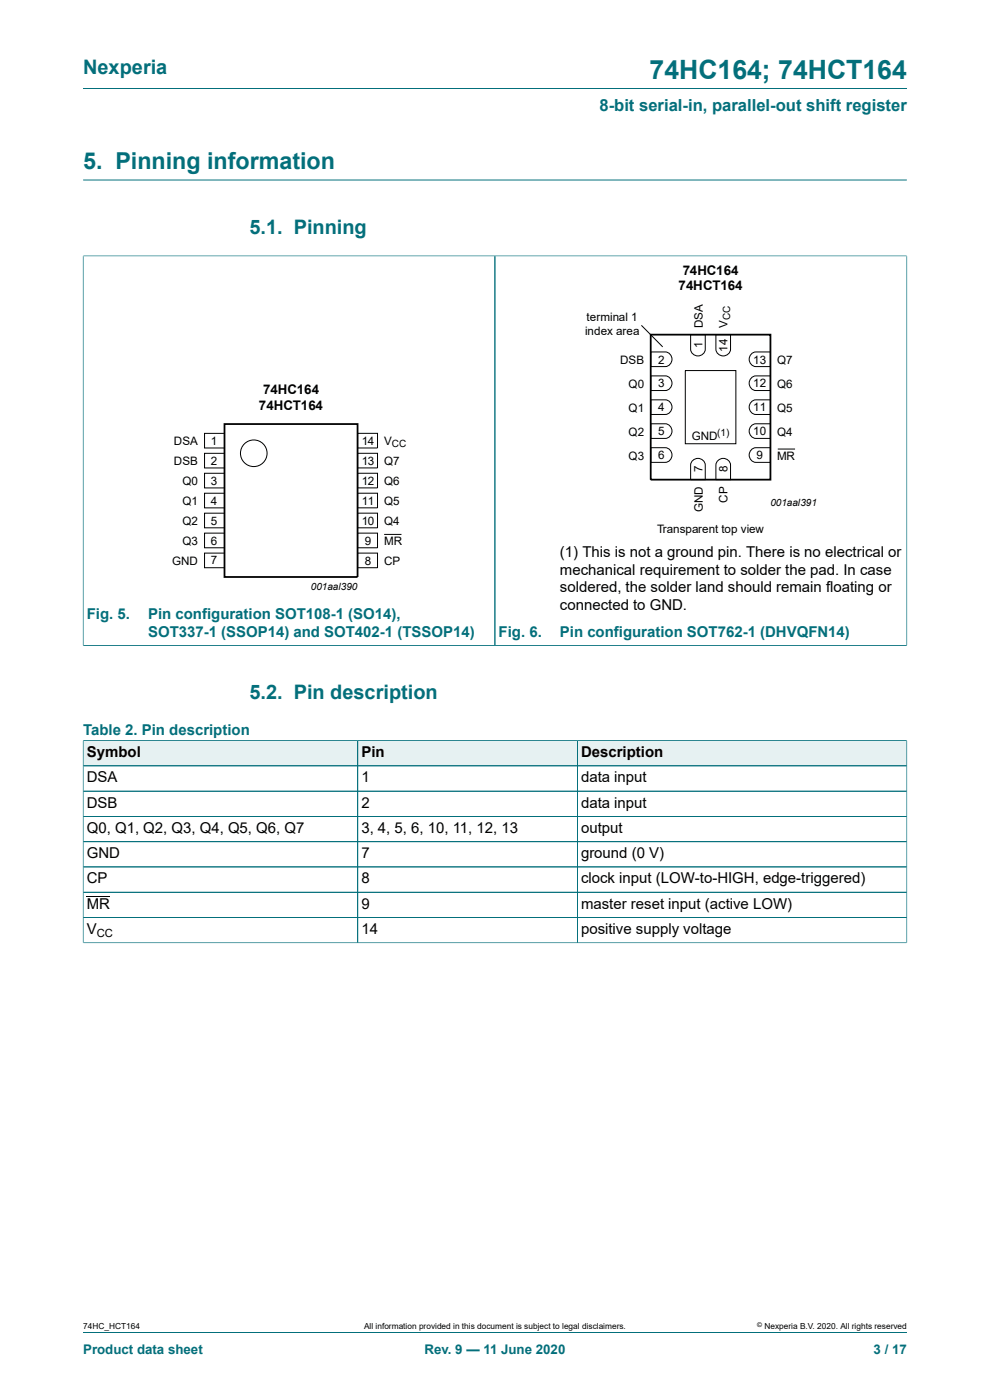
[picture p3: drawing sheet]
<svg xmlns="http://www.w3.org/2000/svg" width="210mm" height="297mm" viewBox="0 0 210 297" stroke-linecap="round" stroke-linejoin="round" font-family="sans-serif">
<defs><g id="words">
<text font-size="5.6" fill="#036f7b" x="137.8" y="16.8">74HC164; 74HCT164</text>
<text font-size="4.9" fill="#036f7b" x="17.6" y="35.9">5. Pinning information</text>
<g font-size="4.2" fill="#036f7b">
<text x="17.6" y="15.6">Nexperia</text>
<text x="52.9" y="49.7">5.1. Pinning</text>
<text x="52.9" y="148.3">5.2. Pin description</text>
</g>
<text font-size="3.5" fill="#036f7b" x="127.2" y="23.7">8-bit serial-in, parallel-out shift register</text>
<g font-size="3.2">
<text x="118.8" y="118.1">(1) This is not a ground pin. There is no electrical or</text>
<text x="118.8" y="121.9">mechanical requirement to solder the pad. In case</text>
<text x="118.8" y="125.7">soldered, the solder land should remain floating or</text>
<text x="118.8" y="129.5">connected to GND.</text>
<text x="18.4" y="160.6">Symbol</text>
<text x="76.7" y="160.6">Pin</text>
<text x="123.2" y="160.6">Description</text>
<text x="18.4" y="166">DSA</text>
<text x="76.7" y="166">1</text>
<text x="123.2" y="166">data input</text>
<text x="18.4" y="171.3">DSB</text>
<text x="76.7" y="171.3">2</text>
<text x="123.2" y="171.3">data input</text>
<text x="18.4" y="176.7">Q0, Q1, Q2, Q3, Q4, Q5, Q6, Q7</text>
<text x="76.7" y="176.7">3, 4, 5, 6, 10, 11, 12, 13</text>
<text x="123.2" y="176.7">output</text>
<text x="18.4" y="182.1">GND</text>
<text x="76.7" y="182.1">7</text>
<text x="123.2" y="182.1">ground (0 V)</text>
<text x="18.4" y="187.4">CP</text>
<text x="76.7" y="187.4">8</text>
<text x="123.2" y="187.4">clock input (LOW-to-HIGH, edge-triggered)</text>
<text x="18.4" y="192.8">MR</text>
<text x="76.7" y="192.8">9</text>
<text x="123.2" y="192.8">master reset input (active LOW)</text>
<text x="18.4" y="198.2">V</text>
<text x="76.7" y="198.2">14</text>
<text x="123.2" y="198.2">positive supply voltage</text>
</g>
<g font-size="3.2" fill="#036f7b">
<text x="18.4" y="131.3">Fig. 5.</text>
<text x="31.4" y="131.3">Pin configuration SOT108-1 (SO14),</text>
<text x="31.4" y="135.1">SOT337-1 (SSOP14) and SOT402-1 (TSSOP14)</text>
<text x="105.8" y="135.1">Fig. 6.</text>
<text x="118.8" y="135.1">Pin configuration SOT762-1 (DHVQFN14)</text>
<text x="17.6" y="156">Table 2. Pin description</text>
</g>
<g font-size="2.8">
<text x="144.8" y="58.3">74HC164</text>
<text x="143.9" y="61.6">74HCT164</text>
<text x="55.8" y="83.7">74HC164</text>
<text x="54.9" y="87">74HCT164</text>
</g>
<g font-size="2.8" fill="#036f7b">
<text x="17.6" y="287.2">Product data sheet</text>
<text x="90.1" y="287.2">Rev. 9 — 11 June 2020</text>
<text x="185.3" y="287.2">3 / 17</text>
</g>
<g font-size="2.5">
<text x="124.1" y="71.1">index area</text>
<text x="124.4" y="68.2">terminal 1</text>
<text x="149.1" y="69.6" transform="rotate(-90 149.1 69.6)">DSA</text>
<text x="154.3" y="69.6" transform="rotate(-90 154.3 69.6)">V</text>
<text x="131.6" y="77.2">DSB</text>
<text x="139.6" y="77.1">2</text>
<text x="149" y="73.9" transform="rotate(-90 149 73.9)">1</text>
<text x="154.3" y="74.6" transform="rotate(-90 154.3 74.6)">14</text>
<text x="159.7" y="77.1">13</text>
<text x="164.8" y="77.2">Q7</text>
<text x="133.3" y="82.3">Q0</text>
<text x="139.6" y="82.2">3</text>
<text x="159.7" y="82.2">12</text>
<text x="164.8" y="82.3">Q6</text>
<text x="133.3" y="87.3">Q1</text>
<text x="139.6" y="87.3">4</text>
<text x="159.7" y="87.3">11</text>
<text x="164.8" y="87.3">Q5</text>
<text x="36.9" y="94.4">DSA</text>
<text x="44.7" y="94.4">1</text>
<text x="76.7" y="94.4">14</text>
<text x="81.5" y="94.4">V</text>
<text x="133.3" y="92.4">Q2</text>
<text x="139.6" y="92.4">5</text>
<text x="146.7" y="93.2">GND</text>
<text x="159.7" y="92.4">10</text>
<text x="164.8" y="92.4">Q4</text>
<text x="36.9" y="98.7">DSB</text>
<text x="44.7" y="98.6">2</text>
<text x="76.7" y="98.6">13</text>
<text x="81.5" y="98.7">Q7</text>
<text x="133.3" y="97.5">Q3</text>
<text x="139.6" y="97.4">6</text>
<text x="149" y="100.2" transform="rotate(-90 149 100.2)">7</text>
<text x="154.3" y="100.2" transform="rotate(-90 154.3 100.2)">8</text>
<text x="160.4" y="97.4">9</text>
<text x="164.8" y="97.5">MR</text>
<text x="38.7" y="102.9">Q0</text>
<text x="38.7" y="107.1">Q1</text>
<text x="44.7" y="102.9">3</text>
<text x="44.7" y="107.1">4</text>
<text x="76.7" y="102.9">12</text>
<text x="76.7" y="107.1">11</text>
<text x="81.5" y="102.9">Q6</text>
<text x="81.5" y="107.1">Q5</text>
<text x="154.3" y="106.6" transform="rotate(-90 154.3 106.6)">CP</text>
<text x="38.7" y="111.4">Q2</text>
<text x="44.7" y="111.3">5</text>
<text x="76.7" y="111.3">10</text>
<text x="81.5" y="111.4">Q4</text>
<text x="139.4" y="113">Transparent top view</text>
<text x="149.1" y="108.7" transform="rotate(-90 149.1 108.7)">GND</text>
<text x="36.5" y="119.8">GND</text>
<text x="38.7" y="115.6">Q3</text>
<text x="44.7" y="115.6">6</text>
<text x="44.7" y="119.8">7</text>
<text x="77.4" y="119.8">8</text>
<text x="77.4" y="115.6">9</text>
<text x="81.5" y="115.6">MR</text>
<text x="81.5" y="119.8">CP</text>
</g>
<text font-size="2.4" x="20.5" y="198.8">CC</text>
<g font-size="2.1">
<text x="154.9" y="67.9" transform="rotate(-90 154.9 67.9)">CC</text>
<text x="83.1" y="94.9">CC</text>
<text x="152.1" y="92.5">(1)</text>
<text x="163.4" y="107.3">001aal391</text>
<text x="65.9" y="125.2">001aal390</text>
</g>
<g font-size="1.8">
<text x="17.6" y="282">74HC_HCT164</text>
<text x="77.2" y="282">All information provided in this document is subject to legal disclaimers.</text>
<text x="162.2" y="282">Nexperia B.V. 2020. All rights reserved</text>
</g>
<text font-size="1.4" x="160.6" y="281.6">©</text>
</g></defs>
<path d="M17.6 18.8h174.8M17.6 38.2h174.8M17.6 54.3h174.8M17.6 54.2v82.8M105 54.3v82.6M192.4 54.2v82.8M17.6 136.9h174.8" fill="none" stroke="#036f7b" stroke-width=".21"/>
<g fill="none" stroke="#000" stroke-width=".21">
<path d="M136.1 69l4.5 4.6M138 79.7h3.1a1.56 1.56 0 0 1 1.4 1.6 1.56 1.56 0 0 1-1.4 1.5h-3.1zM138 74.7h3.1a1.56 1.56 0 0 1 1.4 1.5 1.56 1.56 0 0 1-1.4 1.6h-3.1zM145.4 78.6h10.7v15.5h-10.7zM146.5 71h3.1v3.1a1.56 1.56 0 0 1-1.6 1.4 1.56 1.56 0 0 1-1.5-1.4zM151.9 71h3.1v3.1a1.56 1.56 0 0 1-1.6 1.4 1.56 1.56 0 0 1-1.5-1.4zM159.5 75l.8-.3h3.1v3.1h-3.1a1.57 1.57 0 0 1-1.3-1.1 1.57 1.57 0 0 1 .5-1.7zM43.4 91.9h4.2v3.1h-4.2zM43.4 96.2h4.2v3.1h-4.2zM75.8 91.9h4.3v3.1h-4.3zM75.8 96.2h4.3v3.1h-4.3zM138 95h3.1a1.56 1.56 0 0 1 1.4 1.5 1.56 1.56 0 0 1-1.4 1.6h-3.1z"/>
<path d="M138 89.9h3.1a1.56 1.56 0 0 1 1.4 1.6 1.56 1.56 0 0 1-1.4 1.5h-3.1zM138 84.8h3.1a1.56 1.56 0 0 1 1.4 1.6 1.56 1.56 0 0 1-1.4 1.5h-3.1zM146.8 97.8a1.57 1.57 0 0 1 1.7-.5 1.57 1.57 0 0 1 1.1 1.4v3.1h-3.1v-3.1zM152.2 97.8a1.57 1.57 0 0 1 1.6-.5 1.57 1.57 0 0 1 1.2 1.4v3.1h-3.1v-3.1zM159.5 95.3l.8-.3h3.1v3.1h-3.1a1.57 1.57 0 0 1-1.3-1.1 1.57 1.57 0 0 1 .5-1.7zM159.5 90.2l.8-.3h3.1v3.1h-3.1a1.57 1.57 0 0 1-1.3-1.1 1.57 1.57 0 0 1 .5-1.7zM159.5 85.1l.8-.3h3.1v3.1h-3.1a1.57 1.57 0 0 1-1.3-1.1 1.57 1.57 0 0 1 .5-1.7zM159.5 80.1l.8-.4h3.1v3.1h-3.1a1.57 1.57 0 0 1-1.3-1.1 1.57 1.57 0 0 1 .5-1.6zM165 95.3h3.7M43.4 100.4h4.2v3.1h-4.2zM43.4 104.6h4.2v3.1h-4.2zM43.4 108.9h4.2v3.1h-4.2z"/>
<path d="M43.4 113.1h4.2v3.1h-4.2zM43.4 117.3h4.2v3.1h-4.2zM75.8 117.3h4.3v3.1h-4.3zM75.8 108.9h4.3v3.1h-4.3zM75.8 113.1h4.3v3.1h-4.3zM75.8 100.4h4.3v3.1h-4.3zM75.8 104.6h4.3v3.1h-4.3zM81.5 113.4h3.7"/>
<circle cx="53.8" cy="96.2" r="2.82"/>
</g>
<path d="M138 71h25.4v30.8h-25.4zM47.6 90h28.2v32.4h-28.2z" fill="none" stroke="#000" stroke-width=".38"/>
<path d="M17.7 157.2h58.1v5.2h-58.1z" fill="#e6f1f2"/>
<path d="M17.6 157v5.5h58.3v-5.4h-58.3" fill="none" stroke="#036f7b" stroke-width=".21"/>
<path d="M75.9 157.2h46.5v5.2h-46.5z" fill="#e6f1f2"/>
<path d="M75.9 157.1h46.6v5.4h-46.6z" fill="none" stroke="#036f7b" stroke-width=".21"/>
<path d="M122.5 157.2h69.8v5.2h-69.8z" fill="#e6f1f2"/>
<g fill="none" stroke="#036f7b" stroke-width=".21">
<path d="M17.6 157.2v42.9M17.7 157.1h174.7M75.9 157.2v42.8M122.5 157.1v42.9M192.4 157v43.1M17.6 162.5h174.8M17.6 167.8h174.8M17.6 173.2h174.8M17.6 178.6h174.8M17.6 183.9h174.8M17.6 189.3h174.8M17.6 194.6h174.8"/>
<path d="M17.6 200h174.8M17.6 282.6h174.8"/>
</g>
<path d="M18.4 190.3h5" fill="none" stroke="#000" stroke-width=".21"/>
<use href="#words"/>
</svg>
